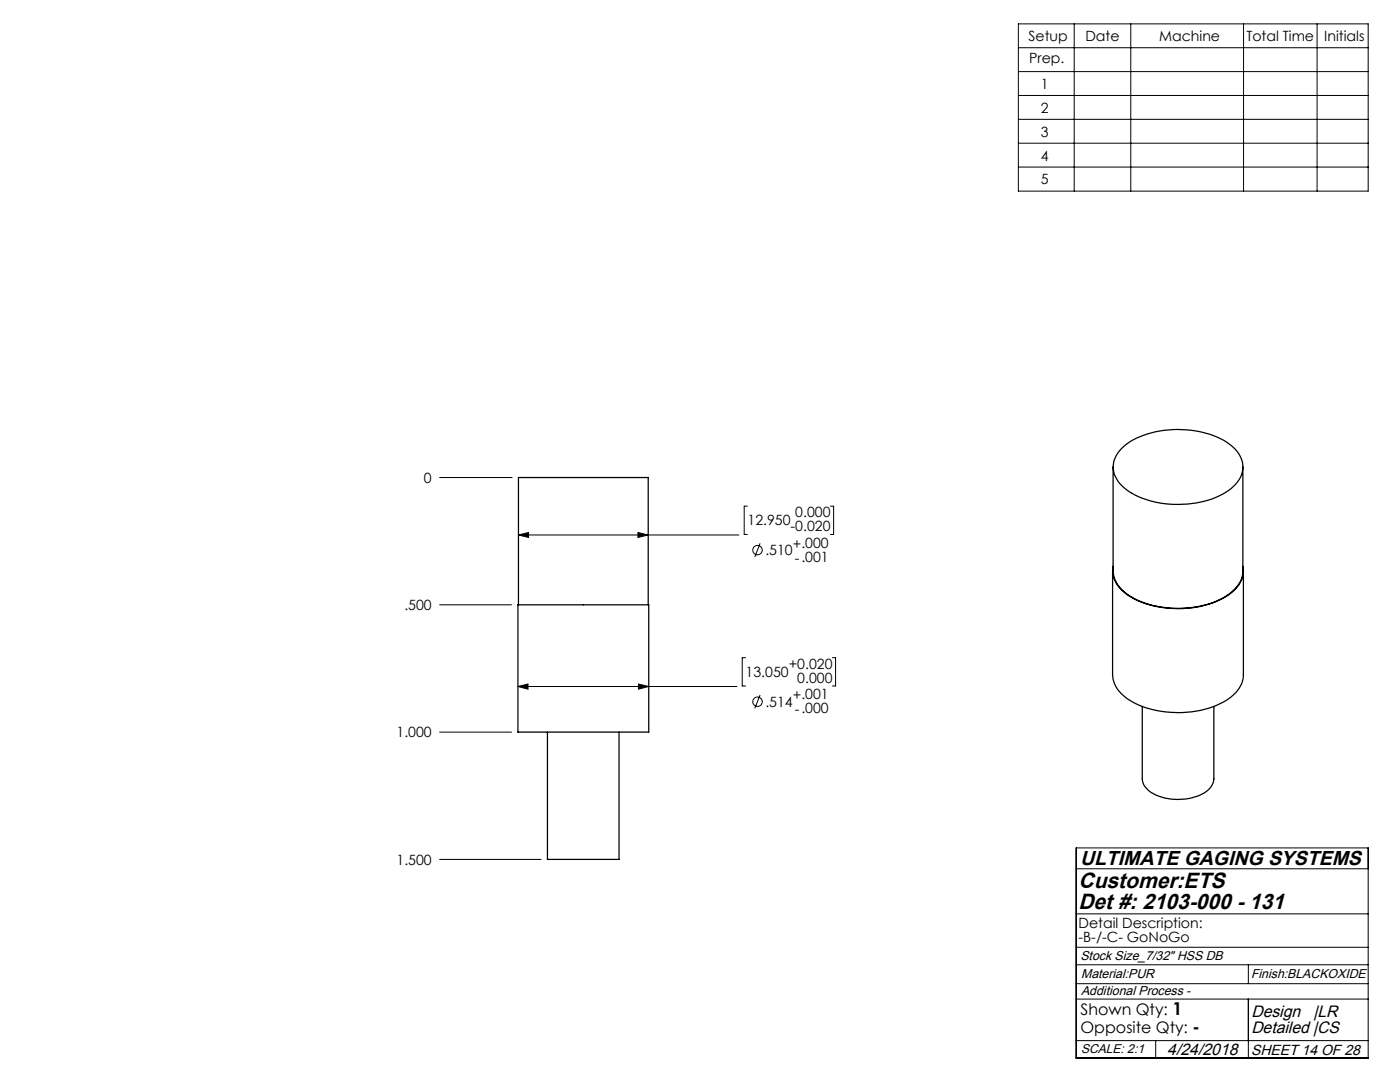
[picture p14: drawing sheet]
<svg xmlns="http://www.w3.org/2000/svg" width="279mm" height="216mm" viewBox="0 0 279 216" stroke-linecap="round" stroke-linejoin="round" font-family="sans-serif">
<defs><g id="words">
<g font-size="4.4">
<text x="215.2" y="177.1">Customer:ETS</text>
<text x="215.2" y="181.4">Det #: 2103-000 - 131</text>
</g>
<text font-size="4" x="215.5" y="172.6">ULTIMATE GAGING SYSTEMS</text>
<g font-size="3.3">
<text x="249.7" y="202.9">Design</text>
<text x="262.1" y="202.9">|LR</text>
<text x="249.7" y="206.1">Detailed |CS</text>
<text x="233" y="210.4">4/24/2018</text>
</g>
<g font-size="3.2">
<text x="215.6" y="202.6">Shown Qty: 1</text>
<text x="215.6" y="206.1">Opposite Qty: -</text>
</g>
<text font-size="2.9" x="249.7" y="210.4">SHEET 14 OF 28</text>
<g font-size="2.8">
<text x="205.3" y="8.1">Setup</text>
<text x="216.6" y="8.1">Date</text>
<text x="231.3" y="8.1">Machine</text>
<text x="248.7" y="8.1">Total Time</text>
<text x="264.3" y="8.1">Initials</text>
<text x="205.4" y="12.7">Prep.</text>
<text x="207.8" y="17.7">1</text>
<text x="207.8" y="22.5">2</text>
<text x="207.8" y="27.3">3</text>
<text x="207.8" y="32">4</text>
<text x="207.8" y="36.7">5</text>
<text x="84.6" y="96.3">0</text>
<text x="149.2" y="104.7">12.950</text>
<text x="157.8" y="106">-0.020</text>
<text x="158.7" y="103.2">0.000</text>
<text x="152.7" y="110.8">.510</text>
<text x="158.2" y="109.5">+.000</text>
<text x="158.6" y="112.3">-.001</text>
<text x="80.7" y="121.7">.500</text>
<text x="148.8" y="135">13.050</text>
<text x="157.4" y="133.4">+0.020</text>
<text x="159.1" y="136.3">0.000</text>
<text x="152.7" y="141.1">.514</text>
<text x="158.2" y="139.7">+.001</text>
<text x="158.6" y="142.6">-.000</text>
<text x="79.1" y="147.1">1.000</text>
<text x="79.1" y="172.5">1.500</text>
<text x="215.2" y="185.1">Detail Description:</text>
<text x="215.2" y="188">-B-/-C- GoNoGo</text>
</g>
<g font-size="2.6">
<text x="215.6" y="191.5">Stock Size_7/32&quot; HSS DB</text>
<text x="215.8" y="195.2">Material:PUR</text>
<text x="249.7" y="195.2">Finish:BLACKOXIDE</text>
<text x="215.8" y="198.6">Additional Process -</text>
</g>
<text font-size="2.5" x="215.8" y="210">SCALE: 2:1</text>
</g></defs>
<g fill="none" stroke="#000" stroke-width=".2">
<path d="M203.2 4.8h69.9v33.3h-69.9zM203.2 9.5h69.9M203.2 14.3h69.9M203.2 19.1h69.9M214.4 4.8v33.3M225.7 4.8v33.3M248.2 4.8v33.3M262.9 4.8v33.3M203.2 23.8h69.9M203.2 28.6h69.9M203.2 33.3h69.9M87.7 95.3h14.5"/>
<path d="M103.5 106.8h44M103.5 106.8l2-.5v.9zM127.3 106.3l2.1 .5-2.1 .4zM149.2 101h-.7v5.6h.7M151.7 108.4l-1.1 2.7M165.7 101h.7v5.6h-.7M87.7 120.7h14.4M103.4 137h43.7M103.4 137l2-.5v1zM127.4 136.5l2.1 .5-2.1 .5zM148.8 131.2h-.7v5.7h.7M151.7 138.7l-1.1 2.7"/>
<path d="M166.1 131.2h.7v5.7h-.7M87.7 146.1h14.4M87.7 171.5h20.3M214.8 169.2h58.3v41.9h-58.3zM214.8 173.4h58.3M214.8 196.3h58.3M214.8 192.5h58.3M214.8 189h58.3M214.8 199.4h58.3M214.8 182.4h58.3M249.1 192.5v3.8M249.1 199.4v11.7"/>
<path d="M214.8 207.6h58.3M230.6 207.6v3.5"/>
<circle cx="151.2" cy="109.8" r=".94"/>
<circle cx="151.2" cy="140" r=".95"/>
</g>
<path d="M127.3 106.3l2.1 .5-2.1 .4zM103.5 106.8l2-.5v.9zM127.4 136.5l2.1 .5-2.1 .5zM103.4 137l2-.5v1z" fill="#000"/>
<path d="M222.1 93.2v20.7a6.4 6.4 0 0 0 3.9 5.3 20.1 20.1 0 0 0 18.5-.2 6.2 6.2 0 0 0 3.5-5.1v-20.7M224.1 89.3a16.5 16.5 0 0 1 10.8-3.6 18.1 18.1 0 0 1 10.5 3 5.1 5.1 0 0 1 1.9 7 12.5 12.5 0 0 1-8.6 4.7 19 19 0 0 1-13.9-2.7 5.3 5.3 0 0 1-2.3-6.1l.8-1.5zM222 113.9v20.8a6.5 6.5 0 0 0 3.9 5.3 20 20 0 0 0 19.3-.6 6 6 0 0 0 2.9-4.7v-20.8M222.1 113a5.5 5.5 0 0 0 2.6 5.5 19.9 19.9 0 0 0 16.5 2.1 10.3 10.3 0 0 0 6.4-4.6l.5-1.5-.1-1.5M103.4 120.7h26.1v25.4h-26.1zM103.5 120.7v-25.4h25.9v25.4M109.3 146.1v25.4h14.2v-25.4M228 141v14.4a4.3 4.3 0 0 0 3.3 3.5 10.8 10.8 0 0 0 9.8-1.2l.8-1.1 .4-1.1v-14.5" fill="none" stroke="#000" stroke-width=".25"/>
<use href="#words"/>
</svg>
